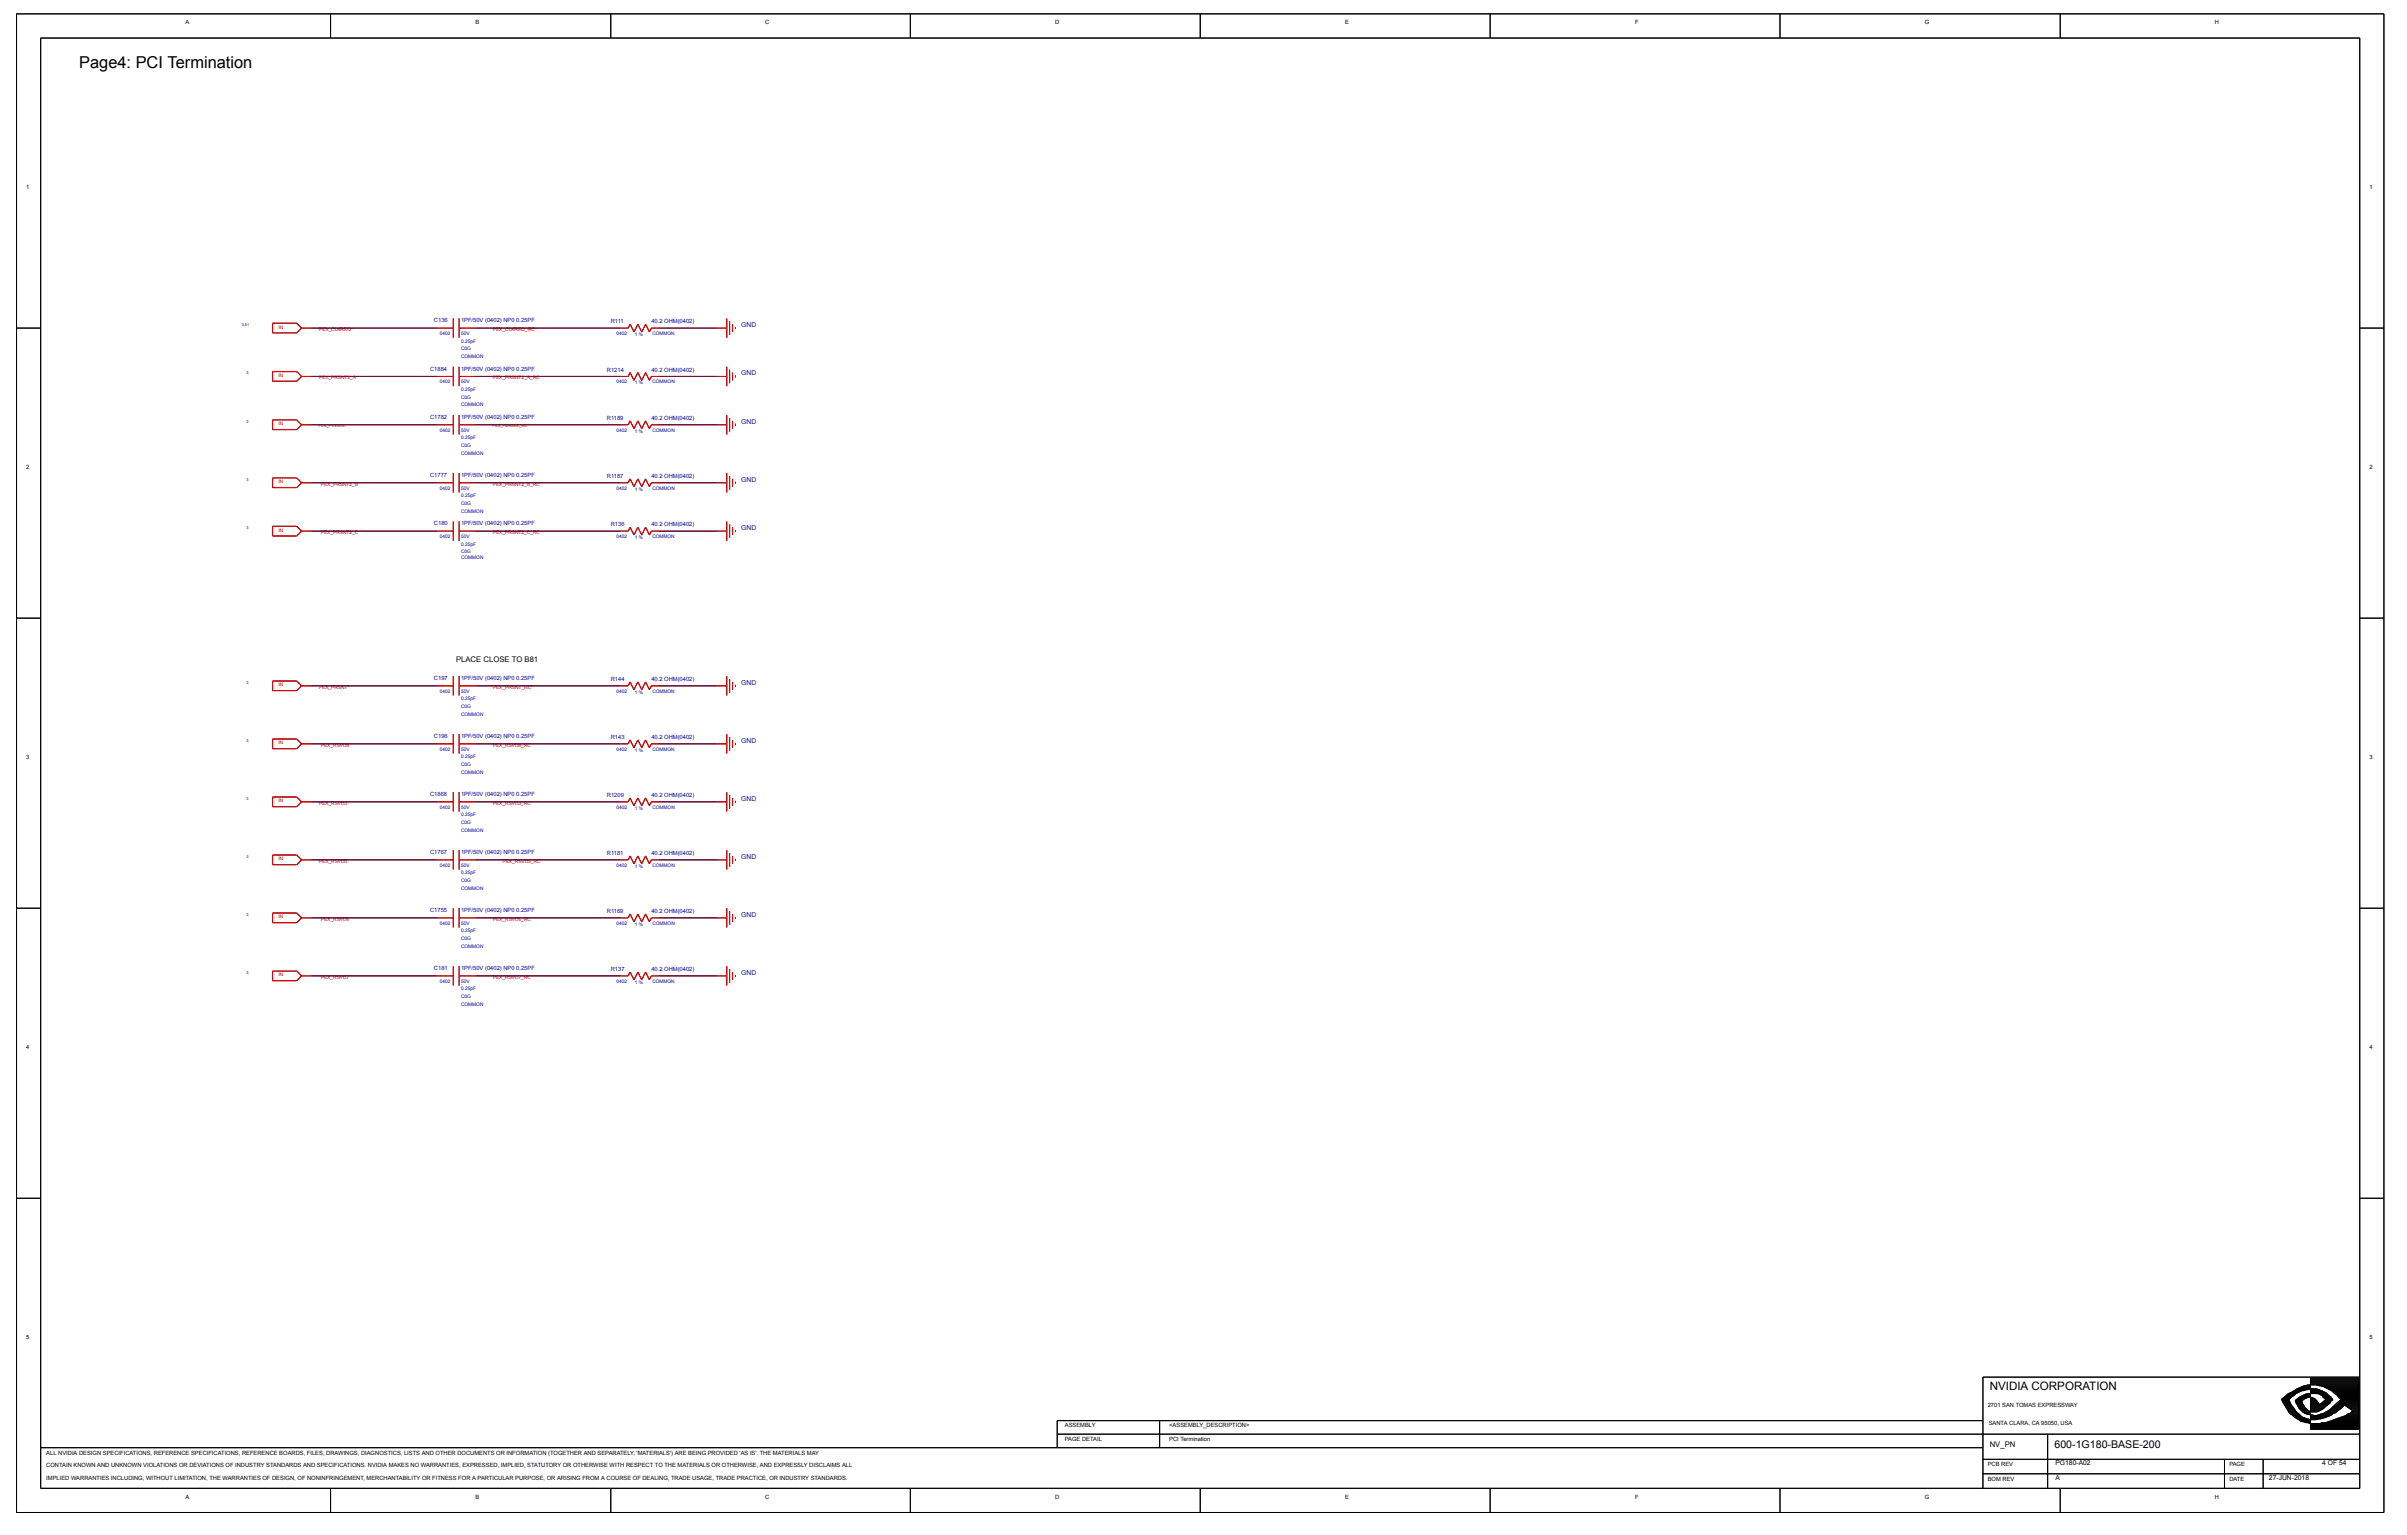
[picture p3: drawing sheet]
<svg xmlns="http://www.w3.org/2000/svg" width="191mm" height="122mm" viewBox="0 0 191 122" stroke-linecap="round" stroke-linejoin="round" font-family="sans-serif">
<defs><g id="words">
<text font-size="1.3" x="6.3" y="5.4">Page4: PCI Termination</text>
<text font-size=".9" x="157.7" y="110">NVIDIA CORPORATION</text>
<text font-size=".8" x="162.8" y="114.6">600-1G180-BASE-200</text>
<g font-size=".6">
<text x="36.1" y="52.4">PLACE CLOSE TO B81</text>
<text x="157.7" y="114.6">NV_PN</text>
</g>
<g font-size=".5">
<text x="14.7" y="1.9">A</text>
<text x="37.7" y="1.9">B</text>
<text x="60.6" y="1.9">C</text>
<text x="83.6" y="1.9">D</text>
<text x="106.6" y="1.9">E</text>
<text x="129.6" y="1.9">F</text>
<text x="152.5" y="1.9">G</text>
<text x="175.5" y="1.9">H</text>
<text x="2.1" y="14.9">1</text>
<text x="187.7" y="14.9">1</text>
<text x="2.1" y="37.2">2</text>
<text x="187.7" y="37.2">2</text>
<text x="2.1" y="60.1">3</text>
<text x="187.7" y="60.1">3</text>
<text x="2.1" y="83.1">4</text>
<text x="187.7" y="83.1">4</text>
<text x="2.1" y="106.1">5</text>
<text x="187.7" y="106.1">5</text>
<text x="84.4" y="113">ASSEMBLY</text>
<text x="92.6" y="113">&lt;ASSEMBLY_DESCRIPTION&gt;</text>
<text x="157.5" y="111.4">2701 SAN TOMAS EXPRESSWAY</text>
<text x="157.6" y="112.8">SANTA CLARA, CA 95050, USA</text>
<text x="3.7" y="116.2">CONTAIN KNOWN AND UNKNOWN VIOLATIONS OR DEVIATIONS OF INDUSTRY STANDARDS AND SPECIFICATIONS. NVIDIA MAKES NO WARRANTIES, EXPRESSED, IMPLIED, STATUTORY OR OTHERWISE WITH RESPECT TO THE MATERIALS OR OTHERWISE, AND EXPRESSLY DISCLAIMS ALL</text>
<text x="3.7" y="115.3">ALL NVIDIA DESIGN SPECIFICATIONS, REFERENCE SPECIFICATIONS, REFERENCE BOARDS, FILES, DRAWINGS, DIAGNOSTICS, LISTS AND OTHER DOCUMENTS OR INFORMATION (TOGETHER AND SEPARATELY, 'MATERIALS') ARE BEING PROVIDED 'AS IS'. THE MATERIALS MAY</text>
<text x="3.7" y="117.2">IMPLIED WARRANTIES INCLUDING, WITHOUT LIMITATION, THE WARRANTIES OF DESIGN, OF NONINFRINGEMENT, MERCHANTABILITY OR FITNESS FOR A PARTICULAR PURPOSE, OR ARISING FROM A COURSE OF DEALING, TRADE USAGE, TRADE PRACTICE, OR INDUSTRY STANDARDS.</text>
<text x="14.7" y="118.7">A</text>
<text x="37.7" y="118.7">B</text>
<text x="60.6" y="118.7">C</text>
<text x="83.6" y="118.7">D</text>
<text x="84.4" y="114.1">PAGE DETAIL</text>
<text x="92.6" y="114.1">PCI Termination</text>
<text x="106.6" y="118.7">E</text>
<text x="129.5" y="118.7">F</text>
<text x="152.5" y="118.7">G</text>
<text x="157.5" y="117.2">BOM REV</text>
<text x="157.5" y="116.1">PCB REV</text>
<text x="162.9" y="117.2">A</text>
<text x="162.9" y="116">PG180-A02</text>
<text x="175.5" y="118.7">H</text>
<text x="176.6" y="116.1">PAGE</text>
<text x="176.6" y="117.2">DATE</text>
<text x="179.8" y="117.2">27-JUN-2018</text>
<text x="184" y="116">4 OF 54</text>
</g>
<g font-size=".5" fill="#0000a0">
<text x="34.1" y="29.3">C1884</text>
<text x="34.4" y="25.5">C136</text>
<text x="36.5" y="25.5">1PF/50V (0402) NP0 0.25PF</text>
<text x="36.5" y="29.3">1PF/50V (0402) NP0 0.25PF</text>
<text x="48.1" y="29.4">R1214</text>
<text x="48.4" y="25.6">R111</text>
<text x="51.6" y="25.6">40.2 OHM(0402)</text>
<text x="51.6" y="29.4">40.2 OHM(0402)</text>
<text x="58.7" y="29.7">GND</text>
<text x="58.7" y="25.9">GND</text>
<text x="34.1" y="33.2">C1782</text>
<text x="36.5" y="33.2">1PF/50V (0402) NP0 0.25PF</text>
<text x="48.1" y="33.3">R1189</text>
<text x="51.6" y="33.3">40.2 OHM(0402)</text>
<text x="58.7" y="33.6">GND</text>
<text x="34.1" y="37.8">C1777</text>
<text x="34.4" y="41.6">C180</text>
<text x="36.5" y="41.6">1PF/50V (0402) NP0 0.25PF</text>
<text x="36.5" y="37.8">1PF/50V (0402) NP0 0.25PF</text>
<text x="48.1" y="37.8">R1187</text>
<text x="48.4" y="41.7">R136</text>
<text x="51.6" y="41.7">40.2 OHM(0402)</text>
<text x="51.6" y="37.8">40.2 OHM(0402)</text>
<text x="58.7" y="42">GND</text>
<text x="58.7" y="38.2">GND</text>
<text x="34.4" y="53.8">C197</text>
<text x="36.5" y="53.8">1PF/50V (0402) NP0 0.25PF</text>
<text x="48.4" y="53.9">R144</text>
<text x="51.6" y="53.9">40.2 OHM(0402)</text>
<text x="34.4" y="58.4">C196</text>
<text x="36.5" y="58.4">1PF/50V (0402) NP0 0.25PF</text>
<text x="48.4" y="58.5">R143</text>
<text x="51.6" y="58.5">40.2 OHM(0402)</text>
<text x="58.7" y="58.8">GND</text>
<text x="58.7" y="54.2">GND</text>
<text x="34.1" y="63">C1868</text>
<text x="36.5" y="63">1PF/50V (0402) NP0 0.25PF</text>
<text x="48.1" y="63.1">R1209</text>
<text x="51.6" y="63.1">40.2 OHM(0402)</text>
<text x="58.7" y="63.4">GND</text>
<text x="34.1" y="67.6">C1767</text>
<text x="36.5" y="67.6">1PF/50V (0402) NP0 0.25PF</text>
<text x="48.1" y="67.7">R1181</text>
<text x="51.6" y="67.7">40.2 OHM(0402)</text>
<text x="58.7" y="68">GND</text>
<text x="34.1" y="72.2">C1755</text>
<text x="34.4" y="76.8">C181</text>
<text x="36.5" y="76.8">1PF/50V (0402) NP0 0.25PF</text>
<text x="36.5" y="72.2">1PF/50V (0402) NP0 0.25PF</text>
<text x="48.1" y="72.3">R1169</text>
<text x="48.4" y="76.9">R137</text>
<text x="51.6" y="76.9">40.2 OHM(0402)</text>
<text x="51.6" y="72.3">40.2 OHM(0402)</text>
<text x="58.7" y="77.2">GND</text>
<text x="58.7" y="72.6">GND</text>
</g>
<g font-size=".4" fill="#f00">
<text x="22.1" y="29.8">IN</text>
<text x="22.1" y="26">IN</text>
<text x="25.3" y="26.2">PEX_CLKREQ*</text>
<text x="39.1" y="26.2">PEX_CLKREQ_RC*</text>
<text x="22.1" y="33.7">IN</text>
<text x="25.3" y="30">PEX_PRSNT2_A</text>
<text x="39.1" y="30">PEX_PRSNT2_A_RC</text>
<text x="22.1" y="38.3">IN</text>
<text x="25.4" y="38.5">PEX_PRSNT2_B</text>
<text x="39.1" y="38.5">PEX_PRSNT2_B_RC</text>
<text x="22.1" y="42.1">IN</text>
<text x="25.4" y="42.3">PEX_PRSNT2_C</text>
<text x="39.1" y="42.3">PEX_PRSNT2_C_RC</text>
<text x="22.1" y="58.9">IN</text>
<text x="22.1" y="54.3">IN</text>
<text x="25.3" y="54.5">PEX_PRSNT*</text>
<text x="25.4" y="59.1">PEX_RSVD8</text>
<text x="39.1" y="54.5">PEX_PRSNT_RC*</text>
<text x="39.1" y="59.1">PEX_RSVD8_RC</text>
<text x="22.1" y="63.5">IN</text>
<text x="25.3" y="63.7">PEX_RSVD3</text>
<text x="39.1" y="63.7">PEX_RSVD3_RC</text>
<text x="22.1" y="68.1">IN</text>
<text x="25.3" y="68.3">PEX_RSVD5</text>
<text x="39.8" y="68.3">PEX_RSVD5_RC</text>
<text x="22.1" y="77.3">IN</text>
<text x="22.1" y="72.7">IN</text>
<text x="25.4" y="72.9">PEX_RSVD6</text>
<text x="25.4" y="77.5">PEX_RSVD7</text>
<text x="39.1" y="72.9">PEX_RSVD6_RC</text>
<text x="39.1" y="77.5">PEX_RSVD7_RC</text>
</g>
<g font-size=".4" fill="#0000a0">
<text x="34.8" y="26.5">0402</text>
<text x="36.5" y="27.1">0.25pF</text>
<text x="36.5" y="26.5">50V</text>
<text x="36.5" y="27.7">C0G</text>
<text x="36.5" y="28.4">COMMON</text>
<text x="48.9" y="26.5">0402</text>
<text x="50.3" y="26.6">1 %</text>
<text x="51.7" y="26.5">COMMON</text>
<text x="34.8" y="34.2">0402</text>
<text x="34.8" y="30.3">0402</text>
<text x="36.5" y="34.8">0.25pF</text>
<text x="36.5" y="34.2">50V</text>
<text x="36.5" y="35.4">C0G</text>
<text x="36.5" y="30.3">50V</text>
<text x="36.5" y="31.6">C0G</text>
<text x="36.5" y="32.2">COMMON</text>
<text x="36.5" y="31">0.25pF</text>
<text x="48.9" y="34.2">0402</text>
<text x="48.9" y="30.3">0402</text>
<text x="50.3" y="34.2">1 %</text>
<text x="50.3" y="30.4">1 %</text>
<text x="51.7" y="34.2">COMMON</text>
<text x="51.7" y="30.3">COMMON</text>
<text x="34.8" y="38.8">0402</text>
<text x="36.5" y="39.4">0.25pF</text>
<text x="36.5" y="38.8">50V</text>
<text x="36.5" y="40">C0G</text>
<text x="36.5" y="40.6">COMMON</text>
<text x="36.5" y="36">COMMON</text>
<text x="48.9" y="38.8">0402</text>
<text x="50.3" y="38.8">1 %</text>
<text x="51.7" y="38.8">COMMON</text>
<text x="34.8" y="42.6">0402</text>
<text x="36.5" y="44.3">COMMON</text>
<text x="36.5" y="43.2">0.25pF</text>
<text x="36.5" y="43.8">C0G</text>
<text x="36.5" y="42.6">50V</text>
<text x="48.9" y="42.6">0402</text>
<text x="50.3" y="42.7">1 %</text>
<text x="51.7" y="42.6">COMMON</text>
<text x="34.8" y="59.4">0402</text>
<text x="34.8" y="54.8">0402</text>
<text x="36.5" y="59.4">50V</text>
<text x="36.5" y="55.5">0.25pF</text>
<text x="36.5" y="54.8">50V</text>
<text x="36.5" y="56.1">C0G</text>
<text x="36.5" y="56.7">COMMON</text>
<text x="48.9" y="59.4">0402</text>
<text x="48.9" y="54.8">0402</text>
<text x="50.3" y="59.5">1 %</text>
<text x="50.3" y="54.9">1 %</text>
<text x="51.7" y="59.4">COMMON</text>
<text x="51.7" y="54.8">COMMON</text>
<text x="34.8" y="64">0402</text>
<text x="36.5" y="60.1">0.25pF</text>
<text x="36.5" y="60.7">C0G</text>
<text x="36.5" y="61.3">COMMON</text>
<text x="36.5" y="64.6">0.25pF</text>
<text x="36.5" y="64">50V</text>
<text x="36.5" y="65.3">C0G</text>
<text x="36.5" y="65.9">COMMON</text>
<text x="48.9" y="64">0402</text>
<text x="50.3" y="64.1">1 %</text>
<text x="51.7" y="64">COMMON</text>
<text x="34.8" y="68.6">0402</text>
<text x="36.5" y="70.5">COMMON</text>
<text x="36.5" y="69.9">C0G</text>
<text x="36.5" y="68.6">50V</text>
<text x="36.5" y="69.2">0.25pF</text>
<text x="48.9" y="68.6">0402</text>
<text x="50.3" y="68.7">1 %</text>
<text x="51.7" y="68.6">COMMON</text>
<text x="34.8" y="77.8">0402</text>
<text x="34.8" y="73.2">0402</text>
<text x="36.5" y="77.8">50V</text>
<text x="36.5" y="73.8">0.25pF</text>
<text x="36.5" y="73.2">50V</text>
<text x="36.5" y="74.4">C0G</text>
<text x="36.5" y="75.1">COMMON</text>
<text x="48.9" y="77.8">0402</text>
<text x="48.9" y="73.2">0402</text>
<text x="50.3" y="77.9">1 %</text>
<text x="50.3" y="73.3">1 %</text>
<text x="51.7" y="77.8">COMMON</text>
<text x="51.7" y="73.2">COMMON</text>
<text x="36.5" y="78.4">0.25pF</text>
<text x="36.5" y="79">C0G</text>
<text x="36.5" y="79.7">COMMON</text>
</g>
<g font-size=".3" fill="#0000a0">
<text x="19.1" y="25.8">3,51</text>
<text x="19.5" y="29.7">3</text>
<text x="19.5" y="33.5">3</text>
<text x="19.5" y="41.9">3</text>
<text x="19.5" y="38.1">3</text>
<text x="19.5" y="58.7">3</text>
<text x="19.5" y="54.2">3</text>
<text x="19.5" y="63.3">3</text>
<text x="19.5" y="67.9">3</text>
<text x="19.5" y="77.1">3</text>
<text x="19.5" y="72.5">3</text>
</g>
<g font-size=".3" fill="#f00">
<text x="25.3" y="33.8">PEX_PWRBRK</text>
<text x="39.1" y="33.8">PEX_PWRBRK_RC</text>
</g>
</g></defs>
<g fill="#000">
<path d="M26.2 1.1v1.9zM48.4 1.1v1.9zM72.1 1.1v1.9zM95.1 1.1v1.9zM118.1 1.1v1.9zM141 1.1v1.9zM163.2 1.1v1.9zM1.3 26h1.9zM21.6 37.8v.8zM21.6 38.6h1.9zM21.6 33.3v.7zM21.6 34h1.9z"/>
<path d="M21.6 29.4v.8zM21.6 30.2h1.9zM21.6 25.6v.8zM21.6 26.4h1.9zM21.6 37.8h1.9zM23.5 38.6l.4-.4zM21.6 33.3h1.9zM23.5 34l.4-.4zM21.6 29.4h1.9zM23.5 30.2l.4-.4zM21.6 25.6h1.9zM23.5 26.4l.4-.4z"/>
<path d="M23.5 37.8l.4 .4zM23.9 38.2h.8zM23.5 33.3l.4 .3zM23.9 33.6h.8zM23.5 29.4l.4 .4zM23.9 29.8h.8zM23.5 25.6l.4 .4zM23.9 26h.8zM35.4 38.2h.5zM34.6 38.2h.8zM35.4 33.6h.5zM34.6 33.6h.8z"/>
<path d="M35.4 29.8h.5zM34.6 29.8h.8zM35.4 26h.5zM34.6 26h.8zM35.9 37.5v1.5zM35.9 32.9v1.5zM35.9 29v1.6zM35.9 25.2v1.5zM36.4 38.2h.5zM36.4 37.5v1.5zM36.4 33.6h.5zM36.4 32.9v1.5z"/>
<path d="M36.4 29.8h.5zM36.4 29v1.6zM36.4 26h.5zM36.4 25.2v1.5zM36.9 38.2h.8zM36.9 33.6h.8zM36.9 29.8h.8zM36.9 26h.8zM49.2 38.2h.6zM49.2 33.6h.6zM49.2 29.8h.6zM49.2 26h.6z"/>
<path d="M49.9 37.9l-.1 .3zM49.9 33.3l-.1 .3zM49.9 29.5l-.1 .3zM49.9 25.7l-.1 .3zM49.9 37.9l.3 .6zM49.9 33.3l.3 .6zM49.9 29.5l.3 .6zM49.9 25.7l.3 .6zM50.5 37.9l-.3 .6zM50.5 37.9l.3 .6zM50.5 33.3l-.3 .6zM50.5 33.3l.3 .6z"/>
<path d="M50.5 29.5l-.3 .6zM50.5 29.5l.3 .6zM50.5 25.7l-.3 .6zM50.5 25.7l.3 .6zM51.2 37.9l-.4 .6zM51.2 33.3l-.4 .6zM51.2 29.5l-.4 .6zM51.2 25.7l-.4 .6zM51.2 37.9l.3 .6zM51.2 33.3l.3 .6zM51.2 29.5l.3 .6zM51.2 25.7l.3 .6z"/>
<path d="M51.6 38.2l-.1 .3zM51.6 33.6l-.1 .3zM51.6 29.8l-.1 .3zM51.6 26l-.1 .3zM51.6 38.2h.6zM51.6 33.6h.6zM51.6 29.8h.6zM51.6 26h.6zM56.8 38.2h.8zM57.6 37.5v1.5zM56.8 33.6h.8zM57.6 32.9v1.5z"/>
<path d="M56.8 29.8h.8zM57.6 29v1.6zM56.8 26h.8zM57.6 25.2v1.5zM57.8 37.7v1.1zM57.8 33.1v1.1zM57.8 29.3v1zM57.8 25.4v1.1zM58 37.9v.6zM58 33.3v.6zM58 29.5v.6zM58 25.7v.6z"/>
<path d="M58.3 38.2v.1zM58.3 33.6v.1zM58.3 29.7v.2zM58.3 25.9v.2zM187 26h1.9zM1.3 48.9h1.9zM21.6 58.5v.8zM21.6 59.3h1.9zM21.6 53.9v.8zM21.6 54.7h1.9zM21.6 41.7v.7zM21.6 42.4h1.9z"/>
<path d="M21.6 58.5h1.9zM23.5 59.3l.4-.4zM21.6 53.9h1.9zM23.5 54.7l.4-.4zM21.6 41.7h1.9zM23.5 42.4l.4-.3zM23.5 58.5l.4 .4zM23.9 58.9h.8zM23.5 53.9l.4 .4zM23.9 54.3h.8zM23.5 41.7l.4 .4zM23.9 42.1h.8z"/>
<path d="M35.4 58.9h.5zM34.6 58.9h.8zM35.4 54.3h.5zM34.6 54.3h.8zM35.4 42.1h.5zM34.6 42.1h.8zM35.9 58.1v1.6zM35.9 53.5v1.6zM35.9 41.3v1.5zM36.4 58.9h.5zM36.4 58.1v1.6zM36.4 54.3h.5z"/>
<path d="M36.4 53.5v1.6zM36.4 42.1h.5zM36.4 41.3v1.5zM36.9 58.9h.8zM36.9 54.3h.8zM36.9 42.1h.8zM49.2 58.9h.6zM49.2 54.3h.6zM49.2 42.1h.6zM49.9 58.6l-.1 .3zM49.9 54l-.1 .3zM49.9 41.8l-.1 .3z"/>
<path d="M49.9 58.6l.3 .6zM49.9 54l.3 .6zM49.9 41.8l.3 .6zM50.5 58.6l-.3 .6zM50.5 58.6l.3 .6zM50.5 54l-.3 .6zM50.5 54l.3 .6zM50.5 41.8l-.3 .6zM50.5 41.8l.3 .6zM51.2 58.6l-.4 .6zM51.2 54l-.4 .6zM51.2 41.8l-.4 .6z"/>
<path d="M51.2 58.6l.3 .6zM51.2 54l.3 .6zM51.2 41.8l.3 .6zM51.6 58.9l-.1 .3zM51.6 54.3l-.1 .3zM51.6 42.1l-.1 .3zM51.6 58.9h.6zM51.6 54.3h.6zM51.6 42.1h.6zM56.8 58.9h.8zM57.6 58.1v1.6zM56.8 54.3h.8z"/>
<path d="M57.6 53.5v1.6zM56.8 42.1h.8zM57.6 41.3v1.5zM57.8 58.4v1zM57.8 53.8v1zM57.8 41.5v1.1zM58 58.6v.6zM58 54v.6zM58 41.8v.6zM58.3 58.8v.2zM58.3 54.2v.2zM58.3 42v.1z"/>
<path d="M187 48.9h1.9zM1.3 71.9h1.9zM21.6 76.9v.8zM21.6 77.7h1.9zM21.6 72.3v.8zM21.6 73.1h1.9zM21.6 67.7v.8zM21.6 68.5h1.9zM21.6 63.1v.8zM21.6 63.9h1.9zM21.6 76.9h1.9zM23.5 77.7l.4-.4z"/>
<path d="M21.6 72.3h1.9zM23.5 73.1l.4-.4zM21.6 67.7h1.9zM23.5 68.5l.4-.4zM21.6 63.1h1.9zM23.5 63.9l.4-.4zM23.5 76.9l.4 .4zM23.9 77.3h.8zM23.5 72.3l.4 .4zM23.9 72.7h.8zM23.5 67.7l.4 .4zM23.9 68.1h.8z"/>
<path d="M23.5 63.1l.4 .4zM23.9 63.5h.8zM35.4 77.3h.5zM34.6 77.3h.8zM35.4 72.7h.5zM34.6 72.7h.8zM35.4 68.1h.5zM34.6 68.1h.8zM35.4 63.5h.5zM34.6 63.5h.8zM35.9 76.5v1.5zM35.9 71.9v1.5z"/>
<path d="M35.9 67.3v1.6zM35.9 62.7v1.6zM36.4 77.3h.5zM36.4 76.5v1.5zM36.4 72.7h.5zM36.4 71.9v1.5zM36.4 68.1h.5zM36.4 67.3v1.6zM36.4 63.5h.5zM36.4 62.7v1.6zM36.9 77.3h.8zM36.9 72.7h.8z"/>
<path d="M36.9 68.1h.8zM36.9 63.5h.8zM49.2 77.3h.6zM49.2 72.7h.6zM49.2 68.1h.6zM49.2 63.5h.6zM49.9 77l-.1 .3zM49.9 72.4l-.1 .3zM49.9 67.8l-.1 .3zM49.9 63.2l-.1 .3zM49.9 77l.3 .6zM49.9 72.4l.3 .6z"/>
<path d="M49.9 67.8l.3 .6zM49.9 63.2l.3 .6zM50.5 77l-.3 .6zM50.5 77l.3 .6zM50.5 72.4l-.3 .6zM50.5 72.4l.3 .6zM50.5 67.8l-.3 .6zM50.5 67.8l.3 .6zM50.5 63.2l-.3 .6zM50.5 63.2l.3 .6zM51.2 77l-.4 .6zM51.2 72.4l-.4 .6z"/>
<path d="M51.2 67.8l-.4 .6zM51.2 63.2l-.4 .6zM51.2 77l.3 .6zM51.2 72.4l.3 .6zM51.2 67.8l.3 .6zM51.2 63.2l.3 .6zM51.6 77.3l-.1 .3zM51.6 72.7l-.1 .3zM51.6 68.1l-.1 .3zM51.6 63.5l-.1 .3zM51.6 77.3h.6zM51.6 72.7h.6z"/>
<path d="M51.6 68.1h.6zM51.6 63.5h.6zM56.8 77.3h.8zM57.6 76.5v1.5zM56.8 72.7h.8zM57.6 71.9v1.5zM56.8 68.1h.8zM57.6 67.3v1.6zM56.8 63.5h.8zM57.6 62.7v1.6zM57.8 76.7v1.1zM57.8 72.1v1.1z"/>
<path d="M57.8 67.6v1zM57.8 63v1zM58 77v.6zM58 72.4v.6zM58 67.8v.6zM58 63.2v.6zM58.3 77.2v.2zM58.3 72.6v.2zM58.3 68v.2zM58.3 63.4v.2zM187 71.9h1.9zM1.3 94.9h1.9z"/>
<path d="M187 94.9h1.9zM26.2 117.9v1.9zM48.4 117.9v1.9zM72.1 117.9v1.9zM95.1 117.9v1.9zM118.1 117.9v1.9zM141 117.9v1.9zM163.2 117.9v1.9zM180.8 110.8h.6zM180.8 110.8l.1 .3zM180.8 110.9h.6zM180.8 111h.6z"/>
<path d="M180.9 110.7h.6zM180.9 111h.6zM180.9 111.1h.6zM180.9 111.1l.2 .2zM181 110.7h.5zM181.1 110.6h.5zM181.1 111.3l.1 .2zM181.2 110.5h.5zM180.8 110.8l.4-.3zM181.2 111.5l.1 .2zM181.2 110.4h.6zM181.3 110.4l-.1 .1z"/>
<path d="M181.3 111.7l.1 .2zM181.4 110.4h.5zM181.4 110.8l.1-.1zM181.4 110.8v.1zM181.4 110.9v.1zM181.5 110.3h.6zM181.4 111.9l.1 .1zM181.5 112h.1zM181.5 110.7l.1-.1zM181.4 111h.1zM181.5 111v.1zM181 111.3h.5z"/>
<path d="M181.3 110.4l.2-.1zM181 111.2h.5zM181.6 110.2h.6zM181.1 111.3h.5zM181.6 112l.2 .2zM181.6 110.6l.2-.1zM181.5 111.1l.1 .2zM181.2 111.4h.5zM181.2 111.5h.5zM181.6 111.3l.1 .1zM181.8 110.1h.6zM181.2 111.6h.6z"/>
<path d="M181.5 110.3l.3-.2zM181.8 112.2l.2 .1zM181.8 110.5l.1-.1zM181.8 110h.9zM181.8 111h.1zM181.3 111.7h.5zM181.7 111.4l.1 .3zM181.9 112.3h.7zM181.3 111.7h.6zM181.9 111.1h.6zM181.9 111h.5zM181.9 111.1l.1 .1z"/>
<path d="M181.9 111v.1zM181.9 110.9l-.1 .1zM181.9 110.9h.6zM181.9 110.8v.1zM181.9 110.8h.1zM181.8 110.1l.1-.1zM181.9 110.4l.3-.2zM181.8 111.7l.1 .1zM181.9 111.8l.2 .2zM181.5 111.9h.5zM182 112.3h.8zM182 111.3h.5z"/>
<path d="M181.4 111.8h.6zM182 111.2l.1 .3zM182 110h-.1zM182 112.3l.1 .1zM182.1 110h1zM182.1 111.3h.4zM182.1 112.4h1zM182.1 111.5h.6zM182.1 111.4h.5zM181.5 112h.6zM182.1 111.5l.3 .2zM182.1 110.7l-.1 .1z"/>
<path d="M182.1 112.4l.1 .1zM182.2 109.9h.9zM181.6 112h.6zM182 110l.2-.1zM182.2 111.6h.6zM182.2 112.5l.2 .1zM182.2 110.2l.2-.1zM181.7 112.1h.6zM182.3 112.5h.8zM182.1 110.7l.2-.1zM182.3 111.7h.5zM182.4 109.8h.7z"/>
<path d="M181.8 112.2h.6zM182.4 111.7h.6zM182.4 111.7l.1 .1zM182.2 109.9l.2-.1zM182.4 111l.1-.2zM182.4 112.6h.1zM182.4 110.1h.1zM182.1 112l.3 .2zM182.4 112.2l.1 .1zM182.5 112.6h.6zM182 111.2h.5zM182.5 111.8h.6z"/>
<path d="M182.5 111.8l.2 .2zM182.3 110.6l.2-.1zM182.4 111l.1 .2zM182.5 111.2v.1zM182 110.8h.5zM182.4 109.8l.1-.1zM182.5 110.8l.3-.1zM182.5 112.6h.2zM182.5 110.1l.2-.1zM182.5 110.5l.1-.1zM182.5 111.3l.1 .1zM182.6 111.4v.1z"/>
<path d="M182.5 112.3h.1zM182.7 109.7h.4zM182.1 110.7h.6zM182.7 112h.1zM182.5 109.7h.2zM182.7 112.6h.1zM182.7 110h.1zM182.6 112.3h.1zM182.8 112.6h.3zM182.8 112h.3zM182.6 111.5l.2 .1zM182.6 110.4h.2z"/>
<path d="M182.7 109.7h.1zM182.8 111.6v.1zM182.8 112.6l.3 .1zM182.8 110h.3zM182.7 112.3h.1zM182.2 110.7h.7zM182.8 110.4h.1zM182.8 109.7h.1zM182.8 111.7h.1zM182.8 110.7h.2zM182.8 112.3l.2 .1zM183.1 111.7h.7z"/>
<path d="M183.1 111.7h.8zM183.1 112.1h1.4zM183.1 111.6h1zM183.1 111.5h1zM183.1 112.2h1.3zM183.1 112.3h1zM183.1 111.4h1.1zM183.1 111.3h1.2zM183.1 112.3h.8zM183.1 111.1h.6zM183.1 111h.5zM183.1 110.9h.4z"/>
<path d="M183.1 110h.7zM183.1 110.1h.8zM183.1 110.2h1zM183.1 110.3h1.1zM182.4 110.6h.7zM182.5 110.5h.6zM182.7 110.4h.4zM182.9 110.4h.2zM182.6 111.9h.5zM182.9 109.7h.2zM182.9 111.7l.2 .1zM183 112.4h.1z"/>
<path d="M183 110.7h.1zM183.1 112h.1zM183.2 110.7h.1zM183.1 110.7h.1zM183.1 110.7h.2zM183.1 110.4h.2zM183.3 110.4h.2zM183.1 112.7h.2zM183.2 112l.2 .1zM183.3 110.7h.1zM183.1 111.8h.3zM183.1 110h.3z"/>
<path d="M183.1 110.8h.4zM183.5 109.7h.2zM183.4 110.7l.1 .1zM183.1 109.7h.4zM183.4 112.1h.1zM183.5 110.8v.1zM183.4 111.8h.1zM183.5 111.8h.1zM183.4 110h.1zM183.5 112.4l.3-.1zM183.1 112.4h.4zM183.6 110.4h.7z"/>
<path d="M183.5 110.9l.1 .1zM183.6 111.8l.1-.1zM183.5 112.1l.2-.1zM183.5 110.4h.2zM183.6 111h.1zM183.7 109.7h.1zM183.7 111.7h.1zM183.3 112.7h.4zM183.8 112h.9zM183.1 111.2h.7zM183.8 111.2v.1zM183.7 112h.1z"/>
<path d="M183.8 109.7h.2zM183.5 110h.3zM183.8 112.3h.1zM183.7 111l.1 .2zM183.8 110.4h.6zM183.7 110.4h.1zM183.7 112.7h.1zM183.9 110.5h.6zM183.8 112h.1zM183.8 111.7h.1zM183.8 110l.1 .1zM183.9 112.3h.2z"/>
<path d="M184 112h.8zM184 111.1h.6zM183.8 110.4l.2 .1zM184 110.5l.1 .2zM184 109.7l.1 .1zM184 111.6l-.1 .1zM184 111.6h.1zM183.8 112.7l.2-.1zM183.9 110.1h.1zM184.1 110.6h.5zM184.1 111h.6zM183.9 112h.2z"/>
<path d="M184.1 111.6v-.1zM184.1 110.2l.2 .1zM184 110.1l.1 .1zM184.1 112.3h.1zM184.1 110.7h.6zM184.1 111.9h.9zM184.1 111.9v.1zM184.1 109.8l.2 .1zM184.2 110.7h.6zM184.2 110.9h.6zM184.2 112.3l.2-.1zM184.3 110.8h.5z"/>
<path d="M184.3 111.8h.8zM184.1 111.9l.2-.1zM184.1 110.7l.2 .1zM183.8 111.3l.5-.5zM184.3 111.3l-.2 .2zM184 112.6h.3zM184.3 110.3l.1 .1zM184.4 112.2l.2-.1zM184.4 111.7h.8zM183.1 111.3h1.3zM184.5 111.7h.8zM183.8 111.2h.7z"/>
<path d="M184.4 110.4l.1 .1zM184.3 111.8l.3-.1zM184.6 110l.2 .1zM184.3 111.3l.3-.2zM184.7 111l-.1 .1zM184.5 110.5l.1 .1zM184.3 109.9l.3 .1zM184.7 111.6h.7zM184.7 111l.1-.1zM184.7 110.7h.1zM184.7 110.6v.1zM184.6 110.6h.1z"/>
<path d="M184.8 111.5h.7zM184.8 110.1l.1 .2zM184.3 112.6l.5-.1zM184.8 112l.1-.1zM184.6 112.1l.2-.1zM184.8 111.4h.8zM184.8 111.4l-.2 .3zM184.8 110.8v.1zM184.8 110.7v.1zM184.9 111.3h.8zM184.9 110.3l.1 .1zM185 110.3h1.9z"/>
<path d="M185 112.4h1.9zM185 110.4h.1zM185.1 110.4h1.8zM185.1 111.2l-.3 .2zM185.1 111.9l.1-.2zM184.9 111.9h.2zM184.8 112.5l.3-.2zM185.1 110.4l.3 .3zM185.2 112.3h1.7zM185.2 110.5h1.7zM185.2 111.1h1.7zM185.2 111.7l.3-.2z"/>
<path d="M185.3 110.6h1.6zM185.3 111h1.6zM185.4 110.7h1.5zM185.4 111h1.5zM185.4 110.7l.1 .1zM185.1 112.3h.3zM185.4 110.9h1.5zM185.4 112.3h1.5zM185.5 111.5l.2-.2zM185.1 111.2l.4-.4zM185.4 112.3l.2-.1zM185.7 112.2h1.2z"/>
<path d="M185.7 111.3h.2zM185.8 112.1h1.1zM185.6 112.2l.2-.1zM185.9 111.3h1zM185.9 111.3l.5 .4zM186 111.4h.9zM186 112h.9zM186.1 112h.8zM185.8 112.1l.3-.1zM186.1 111.5h.8zM186.2 111.9h.7zM186.3 111.8h.6z"/>
<path d="M186.3 111.6h.6zM186.1 112l.3-.2zM186.4 111.8v-.1zM186.4 111.7h.5zM185.5 110.8h1.4zM185.1 111.2h1.8zM185.1 111.3h1.8z"/>
</g>
<g fill="none" stroke="#f00" stroke-width=".08">
<path d="M21.6 25.6h1.9l.4 .4-.4 .4h-1.9zM21.6 29.4h1.9l.4 .4-.4 .4h-1.9zM21.6 33.3h1.9l.4 .3-.4 .4h-1.9zM21.6 37.8h1.9l.4 .4-.4 .4h-1.9zM23.9 38.2h.8M23.9 33.6h.8M23.9 29.8h.8M23.9 26h.8M34.6 38.2h1.3M34.6 33.6h1.3M34.6 29.8h1.3M34.6 26h1.3"/>
<path d="M35.9 25.2v1.5M35.9 29v1.6M35.9 32.9v1.5M35.9 37.5v1.5M36.4 25.2v1.5M36.4 29v1.6M36.4 32.9v1.5M36.4 37.5v1.5M36.4 38.2h1.3M36.4 33.6h1.3M36.4 29.8h1.3M36.4 26h1.3"/>
<path d="M49.2 38.2h.6l.1-.3 .3 .6 .3-.6 .3 .6 .4-.6 .3 .6 .1-.3h.6M49.2 33.6h.6l.1-.3 .3 .6 .3-.6 .3 .6 .4-.6 .3 .6 .1-.3h.6M49.2 29.8h.6l.1-.3 .3 .6 .3-.6 .3 .6 .4-.6 .3 .6 .1-.3h.6M49.2 26h.6l.1-.3 .3 .6 .3-.6 .3 .6 .4-.6 .3 .6 .1-.3h.6M56.8 38.2h.8M56.8 33.6h.8M56.8 29.8h.8M56.8 26h.8M57.6 25.2v1.5M57.6 29v1.6M57.6 32.9v1.5M57.6 37.5v1.5"/>
<path d="M57.8 25.4v1.1M57.8 29.3v1M57.8 33.1v1.1M57.8 37.7v1.1M58 25.7v.6M58 29.5v.6M58 33.3v.6M58 37.9v.6M58.3 25.9v.2M58.3 29.7v.2M58.3 33.6v.1M58.3 38.2v.1"/>
<path d="M21.6 41.7h1.9l.4 .4-.4 .3h-1.9zM21.6 53.9h1.9l.4 .4-.4 .4h-1.9zM21.6 58.5h1.9l.4 .4-.4 .4h-1.9zM23.9 58.9h.8M23.9 54.3h.8M23.9 42.1h.8M34.6 58.9h1.3M34.6 54.3h1.3M34.6 42.1h1.3M35.9 41.3v1.5M35.9 53.5v1.6M35.9 58.1v1.6"/>
<path d="M36.4 41.3v1.5M36.4 53.5v1.6M36.4 58.1v1.6M36.4 58.9h1.3M36.4 54.3h1.3M36.4 42.1h1.3M49.2 58.9h.6l.1-.3 .3 .6 .3-.6 .3 .6 .4-.6 .3 .6 .1-.3h.6M49.2 54.3h.6l.1-.3 .3 .6 .3-.6 .3 .6 .4-.6 .3 .6 .1-.3h.6M49.2 42.1h.6l.1-.3 .3 .6 .3-.6 .3 .6 .4-.6 .3 .6 .1-.3h.6M56.8 58.9h.8M56.8 54.3h.8M56.8 42.1h.8"/>
<path d="M57.6 41.3v1.5M57.6 53.5v1.6M57.6 58.1v1.6M57.8 41.5v1.1M57.8 53.8v1M57.8 58.4v1M58 41.8v.6M58 54v.6M58 58.6v.6M58.3 42v.1M58.3 54.2v.2M58.3 58.8v.2"/>
<path d="M21.6 76.9h1.9l.4 .4-.4 .4h-1.9zM21.6 63.1h1.9l.4 .4-.4 .4h-1.9zM21.6 67.7h1.9l.4 .4-.4 .4h-1.9zM21.6 72.3h1.9l.4 .4-.4 .4h-1.9zM23.9 77.3h.8M23.9 72.7h.8M23.9 68.1h.8M23.9 63.5h.8M34.6 77.3h1.3M34.6 72.7h1.3M34.6 68.1h1.3M34.6 63.5h1.3"/>
<path d="M35.9 62.7v1.6M35.9 67.3v1.6M35.9 71.9v1.5M35.9 76.5v1.5M36.4 77.3h1.3M36.4 62.7v1.6M36.4 67.3v1.6M36.4 71.9v1.5M36.4 76.5v1.5M36.4 72.7h1.3M36.4 68.1h1.3M36.4 63.5h1.3"/>
<path d="M49.2 77.3h.6l.1-.3 .3 .6 .3-.6 .3 .6 .4-.6 .3 .6 .1-.3h.6M49.2 72.7h.6l.1-.3 .3 .6 .3-.6 .3 .6 .4-.6 .3 .6 .1-.3h.6M49.2 68.1h.6l.1-.3 .3 .6 .3-.6 .3 .6 .4-.6 .3 .6 .1-.3h.6M49.2 63.5h.6l.1-.3 .3 .6 .3-.6 .3 .6 .4-.6 .3 .6 .1-.3h.6M56.8 77.3h.8M56.8 72.7h.8M56.8 68.1h.8M56.8 63.5h.8M57.6 62.7v1.6M57.6 67.3v1.6M57.6 71.9v1.5M57.6 76.5v1.5"/>
<path d="M57.8 63v1M57.8 67.6v1M57.8 72.1v1.1M57.8 76.7v1.1M58 63.2v.6M58 67.8v.6M58 72.4v.6M58 77v.6M58.3 63.4v.2M58.3 68v.2M58.3 72.6v.2M58.3 77.2v.2"/>
</g>
<g fill="none" stroke="#000" stroke-width=".08">
<path d="M1.3 1.1h187.6v118.7h-187.6zM3.2 3h183.8v114.9h-183.8zM26.2 1.1v1.9M48.4 1.1v1.9M72.1 1.1v1.9M95.1 1.1v1.9M118.1 1.1v1.9M141 1.1v1.9M163.2 1.1v1.9M1.3 26h1.9M24.7 26h9.9M24.7 29.8h9.9"/>
<path d="M24.7 38.2h9.9M24.7 33.6h9.9M37.7 26h11.5M37.7 29.8h11.5M37.7 38.2h11.5M37.7 33.6h11.5M52.2 26h4.6M52.2 29.8h4.6M52.2 38.2h4.6M52.2 33.6h4.6M187 26h1.9M1.3 48.9h1.9"/>
<path d="M24.7 54.3h9.9M24.7 42.1h9.9M24.7 58.9h9.9M37.7 54.3h11.5M37.7 42.1h11.5M37.7 58.9h11.5M52.2 54.3h4.6M52.2 42.1h4.6M52.2 58.9h4.6M187 48.9h1.9M1.3 71.9h1.9M24.7 63.5h9.9"/>
<path d="M24.7 68.1h9.9M24.7 72.7h9.9M24.7 77.3h9.9M37.7 63.5h11.5M37.7 68.1h11.5M37.7 72.7h11.5M37.7 77.3h11.5M52.2 63.5h4.6M52.2 68.1h4.6M52.2 72.7h4.6M52.2 77.3h4.6M187 71.9h1.9"/>
<path d="M1.3 94.9h1.9M187 94.9h1.9M3.2 114.6h153.9M26.2 117.9v1.9M48.4 117.9v1.9M72.1 117.9v1.9M83.8 113.6h103.2M91.9 112.5v2.1M95.1 117.9v1.9M118.1 117.9v1.9M141 117.9v1.9M157.1 116.7h29.9"/>
<path d="M157.1 115.6h29.9M157.1 112.5h-73.3v2.1M162.2 113.6v4.3M163.2 117.9v1.9M176.3 115.6v2.3M179.3 115.6v2.3M180.8 110.8h.6M180.8 110.8l.1 .3M180.8 111h.6M180.8 110.9h.6M180.9 111.1h.6M180.9 110.7h.6"/>
<path d="M180.9 111h.6M180.9 111.1l.2 .2M181 111.2h.5M181 111.3h.5M181 110.7h.5M181.1 110.6h.5M181.1 111.3l.1 .2M181.1 111.3h.5M181.2 110.5h.5M181.2 110.5l-.4 .3M181.2 111.5l.1 .2M181.2 111.5h.5"/>
<path d="M181.2 111.4h.5M181.2 110.4h.6M181.2 111.6h.6M181.3 111.7h.5M181.3 111.7h.6M181.3 111.7l.3 .3M181.4 110.4h.5M181.4 110.8v.2M181.4 111h.1M181.4 111.8h.6M181.5 110.3h.6M181.5 111v.1"/>
<path d="M181.5 111.1l.1 .2M181.5 111.9h.5M181.5 112h.6M181.6 112h.6M181.6 110.6l-.2 .2M181.6 110.2h.6M181.6 112l.4 .3M181.6 111.3l.1 .1M181.7 112.1h.6M181.7 111.4l.1 .3M181.8 110.1l-.6 .4M181.8 112.2h.6"/>
<path d="M181.8 111.7l.3 .3M181.9 111.1h.6M181.9 110.9l-.1 .1h.6M181.9 110.9h.6M181.9 111h.5M181.9 112.3h.7h.1M181.9 111.1l.1 .1M181.9 111v.1M181.9 110.4l-.3 .2M182 111.2h.5M182 112.3h.8l.2 .1M182 111.3h.5"/>
<path d="M182 111.2l.1 .3M182 112.3l.1 .1M182.1 110.7h.6M182.1 111.3h.4M182.1 110h1.4h.3M182.1 112l.3 .2M182.1 111.5h.6M182.1 111.4h.5M182.1 112.4l.3 .2h.7M182.1 111.5l.4 .3M182.2 111.6h.6M182.2 109.9h.9"/>
<path d="M182.2 109.9l-.4 .2M182.2 110.7h1h.1M182.3 111.7h.5M182.3 112.5h.8M182.4 110.1l-.5 .3M182.4 111.7h.6M182.4 109.8h.7M182.4 112.2l.1 .1M182.4 111l.1 .2M182.4 110.6h.7M182.5 111.8l.2 .2h.4M182.5 111.2v.1"/>
<path d="M182.5 110.8l-.1 .2M182.5 110.8h-.6v.1M182.5 112.6h.6M182.5 111.3l.1 .1M182.5 110.5h.6M182.6 111.4l.2 .2M182.6 111.9h.5M182.7 110l-.2 .1h-.7M182.7 110.4h.4M182.8 111.6l.3 .2M182.8 112l.6 .1M182.8 110.7l-.3 .1"/>
<path d="M182.8 112.6l.3 .1h3.8M183.1 111.3h1.3M183.1 111h.5M183.1 110.7h.3l.2 .3M183.1 109.7h-.6l-.3 .2M183.1 110.8h.4M183.1 110h-.3h-1M183.1 111.2h.7M183.1 111.1h.6M183.1 111.5h1M183.1 110.9h.4M183.1 111.4h1.1"/>
<path d="M183.1 111.7h.8M183.1 111h.6l.1 .2M183.1 111.3h1.2M183.1 109.5h3.8M183.1 109.2h3.8M183.1 109.6h3.8M183.1 109.4h3.8M183.1 109.3h3.8M183.1 112.2h1.3M183.1 112.1h1.4M183.1 110.3h1.1M183.1 110.1h.9l.1 .1"/>
<path d="M183.1 110h.7M183.1 110.2h1M183.1 112.8h3.8M183.1 113.1h3.8M183.1 113h3.8M183.1 112.9h3.8M183.1 109.1h3.8v4.1h-3.8zM183.6 111h.1M183.7 111.7l-.1 .1h-1.1M183.7 109.7h.1h3.1M183.7 110.4l.3 .1 .3 .3M183.8 112.3l-.3 .1h-1.4"/>
<path d="M183.8 110l.1 .1M183.8 111.2h.7M183.8 110.4h.6M183.9 111.7h-.1h-.7M183.9 110.5h.6M184 111.1h.6M184 109.7l.8 .4M184 111.6l-.1 .1M184.1 110.6h.6v.1M184.1 111h.6M184.1 110.2l.2 .1 .3 .3M184.1 112.3h-.2h-.8"/>
<path d="M184.1 110.7h.6M184.1 109.8h2.8M184.1 111.9v.1M184.2 110.7h.6M184.3 110.4h-1.5l-.7 .3-.1 .1M184.3 110.8h.5M184.3 111.3l-.2 .3h-1M184.3 111.8h.8M184.3 109.9h2.6M184.3 110.8l-.5 .5v-.1M184.4 112.2l-.2 .1h-1.1M184.4 111.7h.8"/>
<path d="M184.4 112.6h2.5M184.4 110h2.5M184.5 111.7h.8M184.6 110h2.3M184.6 111.1l-.3 .2M184.7 111l-.1 .1M184.7 111.6h.7M184.7 110.7l.1 .1M184.7 112h-1l-.2 .1M184.8 110.9l-.1 .1M184.8 111.5h.7M184.8 112.5h2.1"/>
<path d="M184.8 110.1h2.1M184.8 110.1l.3 .3M184.8 112.5l-.5 .1M184.8 110.8v.1h-.6M184.8 111.4h.8M184.8 110.2h2.1M184.8 112h-.9h-.1M184.9 111.3h.8M184.9 111.9l-.5 .3M185 110.3h1.9M185 112.4h1.9M185.1 110.4h1.8"/>
<path d="M185.1 111.3h1.8M185.1 111.2h1.8M185.1 110.4l.4 .4M185.2 111.7l-.1 .2h-1M185.2 111.1h1.7M185.2 110.5h1.7M185.2 112.3h1.7M185.3 110.6h1.6M185.3 111h1.6M185.4 111h1.5M185.4 110.7h1.5M185.4 110.9h1.5"/>
<path d="M185.4 112.3h1.5M185.5 110.8l-.9 .9-.5 .2M185.5 110.8h1.4M185.5 111.5l-.3 .2M185.7 112.2h1.2M185.8 112.1h1.1M185.8 112.1l-1 .4M185.9 111.3h-.2l-.2 .2M185.9 111.3h1M185.9 111.3l.5 .4M186 112h.9M186 111.4h.9"/>
<path d="M186.1 111.5h.8M186.2 111.9h.7M186.3 111.6h.6M186.3 111.8h.6M186.4 111.7l-.3 .3M186.4 111.7h.5M186.9 109.7h-4.1h-.1M186.9 112.6h-2.9l-.2 .1M186.9 112h-.8l-.3 .1M187 109h-29.9v8.9"/>
</g>
<g fill="none" stroke="#800040" stroke-width=".08">
<path d="M24.7 26h9.9M24.7 29.8h9.9M24.7 38.2h9.9M24.7 33.6h9.9M37.7 26h11.5M37.7 29.8h11.5M37.7 38.2h11.5M37.7 33.6h11.5M52.2 26h4.6M52.2 29.8h4.6M52.2 38.2h4.6M52.2 33.6h4.6"/>
<path d="M24.7 54.3h9.9M24.7 42.1h9.9M24.7 58.9h9.9M37.7 54.3h11.5M37.7 42.1h11.5M37.7 58.9h11.5M52.2 54.3h4.6M52.2 42.1h4.6M52.2 58.9h4.6M24.7 63.5h9.9M24.7 68.1h9.9M24.7 72.7h9.9"/>
<path d="M24.7 77.3h9.9M37.7 63.5h11.5M37.7 68.1h11.5M37.7 72.7h11.5M37.7 77.3h11.5M52.2 63.5h4.6M52.2 68.1h4.6M52.2 72.7h4.6M52.2 77.3h4.6"/>
</g>
<use href="#words"/>
</svg>
